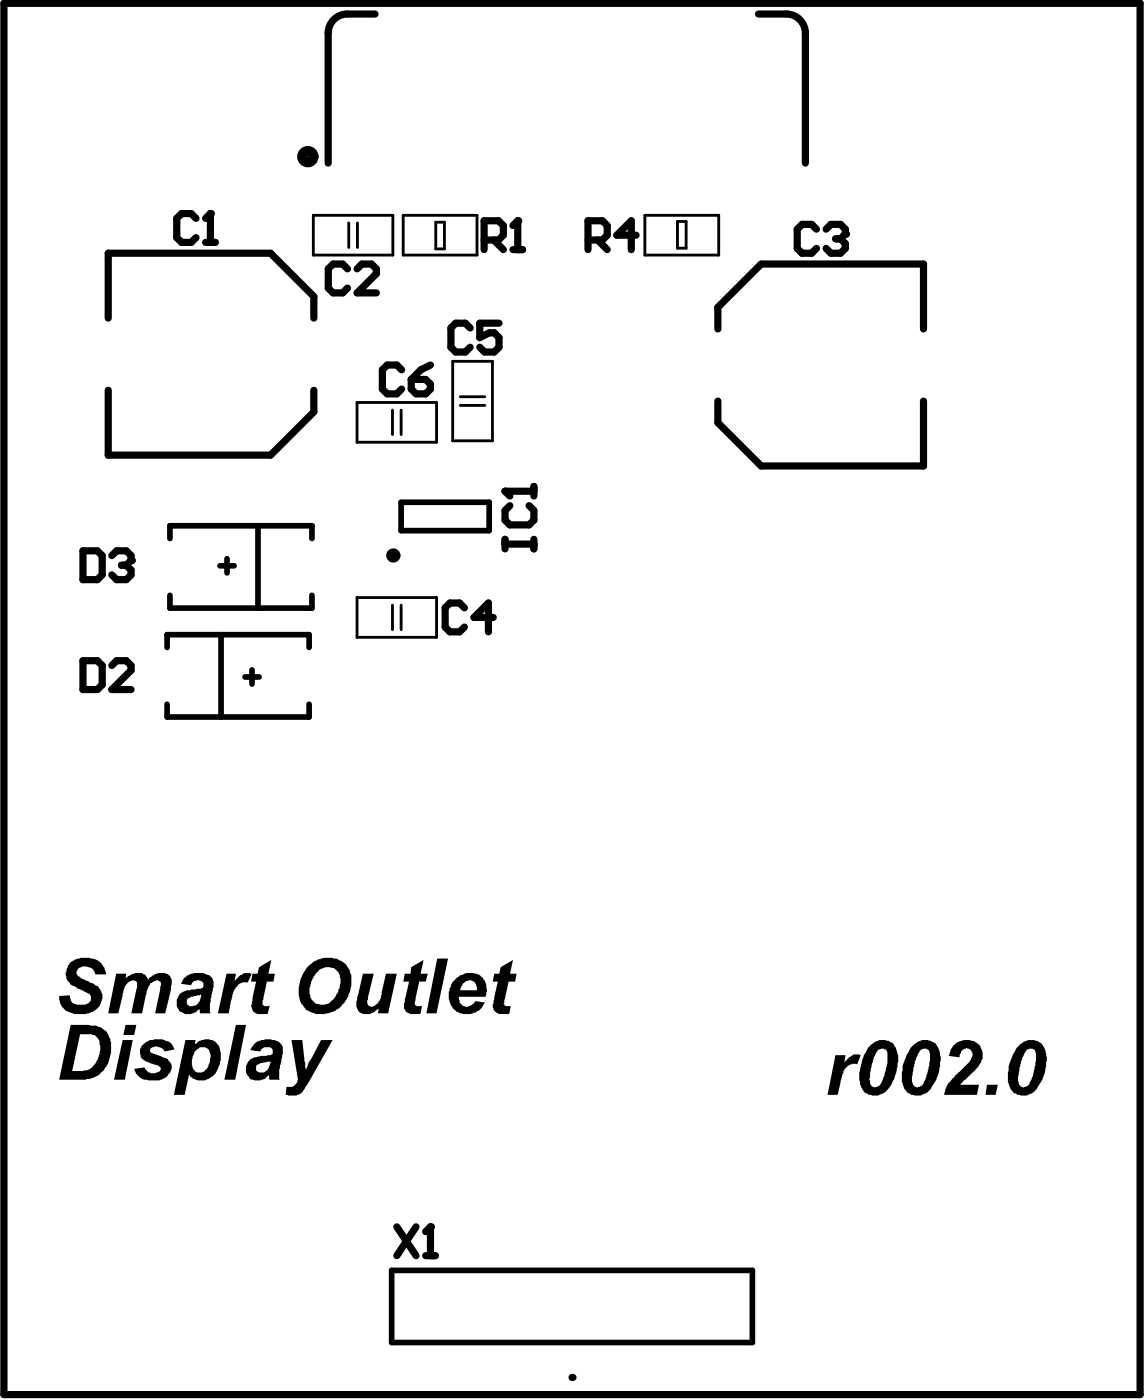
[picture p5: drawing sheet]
<svg xmlns="http://www.w3.org/2000/svg" width="134mm" height="164mm" viewBox="0 0 134 164" stroke-linecap="round" stroke-linejoin="round" font-family="sans-serif">
<path d="M.5 .4h133v163h-133z" fill="none" stroke="#000" stroke-width=".84"/>
<g fill="#fff">
<circle cx="49" cy="41.2" r=".83"/>
<circle cx="52.8" cy="126.4" r=".83"/>
<circle cx="62.5" cy="97.3" r=".83"/>
<circle cx="69.3" cy="97.3" r=".83"/>
<circle cx="66.3" cy="12.4" r=".83"/>
<circle cx="60.4" cy="44" r=".83"/>
<circle cx="41.3" cy="55" r=".83"/>
</g>
<path d="M47 58.9h10.3v3.3h-10.3zM19.6 75.9v-1.5h16.6v1.5M19.9 63.1v-1.5h16.6v1.5M19.9 69.8v1.5h16.6v-1.5M25.7 66.3h1.7M25.9 74.4v9.6M26.6 65.5v1.6M28.7 79.3h1.6M29.5 78.5v1.7M30.2 61.6v9.7M19.6 82.5v1.5h16.6v-1.5M45.9 148.9h42.2v8.4h-42.2z" fill="none" stroke="#000" stroke-width=".66"/>
<g fill="none" stroke="#000" stroke-width=".84">
<path d="M43.9 1.6h-3.2a2.24 2.24 0 0 0-2.3 2.3v15.2M88.8 1.6h3.3a2.24 2.24 0 0 1 2.2 2.3v15.2M12.7 37.3v-7.6h19l5 5v2.6M22.9 25.6l-.5-.6h-1.1l-.6 .6v2.2l.6 .6h1.1l.5-.6M24.1 28.4h1.1M24.1 25.6l.5-.6v3.4M40.7 31.5l-.6-.6h-1.1l-.6 .6v2.3l.6 .5h1.1l.6-.5M41.8 31.5l.6-.6h1.1l.6 .6v.6l-2.3 2.2h2.3M55 38.4l-.5-.5h-1.1l-.6 .5v2.3l.6 .5h1.1l.5-.5M56.7 28.1h1.7l.5-.5v-1.2l-.5-.5h-1.7v3.3M57.8 28.1l1.1 1.1M58.4 37.9h-2.2v1.7l1.1-.6h.6l.5 .6v1.1l-.5 .5h-1.2l-.5-.5"/>
<path d="M60.1 26.4l.5-.5v3.3M60.1 29.2h1.1M68.8 28.1h1.7l.6-.5v-1.2l-.6-.5h-1.7v3.3M70 28.1l1.1 1.1M74.5 27.6h-2.3l1.7-1.7v3.3M84 38.5v-2.5l5.1-5.1h19v7.6M95.6 26.9l-.6-.6h-1.1l-.6 .6v2.2l.6 .6h1.1l.6-.6M96.7 26.9l.6-.6h1.1l.6 .6v.5l-.6 .6M97.8 28h.6M98.4 28l.6 .5v.6l-.6 .6h-1.1l-.6-.6M12.7 45.7v7.6h19l5-5v-2.6M47 43.3l-.5-.5h-1.2l-.5 .5v2.3l.5 .5h1.2l.5-.5"/>
<path d="M48.1 44.5h1.7l.6 .5v.6l-.6 .5h-1.1l-.6-.5zM50.4 42.8l-1.1 .5-1.2 1.2M59.7 59.2l-.6 .6v1.1l.6 .6h2.2l.6-.6v-1.1l-.6-.6M62.5 57v1.1M62.5 57.6h-3.4l.6 .5M84 47v2.5l5.1 5.1h19v-7.6M9.7 64.5h1.7l.6 .6v2.3l-.6 .5h-1.7zM9.7 77.4h1.7l.6 .6v2.2l-.6 .6h-1.7zM13.1 78l.6-.6h1.1l.5 .6v.5l-2.2 2.3h2.2M13.1 65.1l.6-.6h1.1l.5 .6v.6l-.5 .5M14.2 66.2h.6M14.8 66.2l.5 .6v.6l-.5 .5h-1.1l-.6-.5"/>
<path d="M54.4 71.2l-.6-.5h-1.1l-.6 .5v2.3l.6 .5h1.1l.6-.5M57.7 72.3h-2.2l1.7-1.6v3.3M59.1 63.2v1.1M59.1 63.8h3.4M62.5 63.2v1.1M46.5 143.8l2.2 3.3M48.7 143.8l-2.2 3.3M49.8 147.1h1.2M49.8 144.3l.6-.5v3.3"/>
</g>
<g fill="none" stroke="#000" stroke-width=".33">
<path d="M36.7 25.2h9.3v4.7h-9.3zM40.8 26.1v2.9M41.8 26.1v2.9M47.2 25.2h8.6v4.7h-8.6zM51 26h1v3.2h-1zM75.5 25.2h8.6v4.7h-8.6zM79.3 26h1v3.1h-1zM41.8 47.2h9.3v4.6h-9.3zM46 48.1v2.8M47 48.1v2.8M53 42.3h4.7v9.4h-4.7zM53.9 47.5h2.9"/>
<path d="M53.9 46.5h2.9M41.8 70h9.3v4.7h-9.3zM46 70.9v2.9M47 70.9v2.9"/>
</g>
<g fill="#000">
<path d="M8.4 112.7a3.2 3.2 0 0 1 3.5 .2l.3 .5 .2 .8h-1.2v-.1a.85 .85 0 0 0-.9-.8 .9 .9 0 0 0-1.1 .2l-.1 .1a.54 .54 0 0 0-.1 .5 .54 .54 0 0 0 .4 .4l.1 .2 .8 .2 .2 .2a2.22 2.22 0 0 1 1.2 .8 1.48 1.48 0 0 1 0 1.7v.1a2.56 2.56 0 0 1-2.6 1.1l-.6-.1a1.91 1.91 0 0 1-1.6-1.8v-.2l1.3-.1v.1a.95 .95 0 0 0 .6 .9h.1a1.75 1.75 0 0 0 1.7-.2v-.2a.74 .74 0 0 0-.5-.9l-.8-.4h-.2l-.3-.3a.98 .98 0 0 1-.8-.6l-.2-.4a2.16 2.16 0 0 1 .5-1.9zM13.6 114.1h1.2l-.1 .6a1.97 1.97 0 0 1 2-.6l.4 .2 .2 .4v.2a1.73 1.73 0 0 1 2.6-.6 1.38 1.38 0 0 1 .1 1.4l-.7 3h-1.1l.6-3.3a.34 .34 0 0 0 0-.3 .34 .34 0 0 0-.3-.2h-.2a1.63 1.63 0 0 0-1.1 1.1l-.6 2.7h-1.2l.6-3a.87 .87 0 0 0-.1-.8 .93 .93 0 0 0-1.2 .6h-.1l-.2 .5-.5 2.7h-1.2zM26.5 114.1h1.1l-.1 .9 .1-.2a1.8 1.8 0 0 1 1.1-.8l.8 .1-.5 1.1v-.1a1.48 1.48 0 0 0-1.6 1.1l-.2 .3-.4 2.2h-1.3zM30.3 113.3l1.5-.8-.4 1.6h.8l-.2 .9h-.7l-.5 2.1-.1 .1a.51 .51 0 0 0 .3 .7l.6-.1-.3 1h-.4a1.84 1.84 0 0 1-1.3-.2l-.2-.8 .1-.1 .1-.8 .4-1.9h-.6l.2-.9h.6zM42.5 114.1h1.3l-.7 2.9a.59 .59 0 0 0-.1 .7 .59 .59 0 0 0 .6 .3l.2-.1a1.51 1.51 0 0 0 .8-1.2l.6-2.6h1.3l-1.1 4.6h-1.1v-.6a2.01 2.01 0 0 1-1.7 .7 1.24 1.24 0 0 1-.8-1.7v-.3l.1-.1zM48.1 113.3l1.5-.8-.4 1.6h.9l-.3 .9h-.7l-.5 2.4a.42 .42 0 0 0 .1 .4 .42 .42 0 0 0 .5 .1l.2-.1-.2 .9v.1h-.6a1.03 1.03 0 0 1-1.1-.3 1.03 1.03 0 0 1-.1-1.1v-.4l.5-2h-.7l.2-.9h.7zM51.2 112.3h1.3l-1.4 6.4h-1.2zM58.6 113.3l1.5-.8-.4 1.6h.8l-.2 .9h-.7l-.5 2-.1 .1v.5v.1a.56 .56 0 0 0 .8 .1l-.2 .9v.1h-.4a1.84 1.84 0 0 1-1.3-.2v-.1a.91 .91 0 0 1-.1-1l.5-2.5h-.6l.2-.9h.6zM16.8 122.3a2.83 2.83 0 0 1 3.1-.2l.1 .1 .4 .8-1.1 .2v-.1a1.36 1.36 0 0 0-1.6-.3 .42 .42 0 0 0 .2 .7l1 .3a1.48 1.48 0 0 1 1 .6 1.04 1.04 0 0 1-.2 1.5l-.1 .2a2.81 2.81 0 0 1-2.1 .5h-.1a2.01 2.01 0 0 1-1.4-.8l-.3-.6 1.2-.1a1.15 1.15 0 0 0 1.5 .6l.4-.2v-.3a.97 .97 0 0 0-.8-.5l-1-.4a1.03 1.03 0 0 1-.6-1 1.05 1.05 0 0 1 .4-.9zM27.6 120.1h1.2l-1.3 6.4h-1.2zM34.1 121.9h1.3l.4 3.5 .4-.9 1.4-2.6h1.3l-2.9 5.2-.2 .2a1.64 1.64 0 0 1-2.2 1h-.1v-.9a1.11 1.11 0 0 0 1.4-.9zM97.8 123.6h1.2l-.2 1 .1-.2a1.74 1.74 0 0 1 1.7-.8h.2l-.4 1.1h-.1a1.42 1.42 0 0 0-1.6 1l-.1 .3-.5 2.3h-1.2z"/>
<path d="M111.9 122.2a2.17 2.17 0 0 1 2.9 .4 1.94 1.94 0 0 1-.2 2.2l-.5 .7-1.2 1.1-.5 .5h2.2l-.2 1.2h-3.9l.1-.3a3.2 3.2 0 0 1 1.1-1.7l.6-.7a4.9 4.9 0 0 0 1.5-1.7 .8 .8 0 0 0-.7-1.1v.1a.55 .55 0 0 0-.6 .5l-.2 .2v.3l-1.2-.2 .1-.2a1.96 1.96 0 0 1 .7-1.2zM115.6 127.1h1.2l-.2 1.2h-1.2z"/>
<path d="M22 117a.57 .57 0 0 0 0 .8 .57 .57 0 0 0 .8 0h.2l.1-.2a.96 .96 0 0 0 .4-.7l.1-.4-1.2 .3zM21.5 114.6l.2-.1a2.36 2.36 0 0 1 2.7-.2 1.22 1.22 0 0 1 .5 1.6l-.3 1.7v1l.1 .1h-1.3l-.1-.5a1.1 1.1 0 0 1-.8 .5 1.34 1.34 0 0 1-1.8-1.6 1.53 1.53 0 0 1 1.5-1.1l1-.1a.46 .46 0 0 0 .6-.5v-.2a.73 .73 0 0 0-.8-.3 .55 .55 0 0 0-.6 .5l-1.2-.1z"/>
<path d="M37.3 113.7a3.8 3.8 0 0 0-1.1 2.8h.1a1.33 1.33 0 0 0 1.6 1.2 2.28 2.28 0 0 0 1.4-.9l.3-.6v-.2a2.02 2.02 0 0 0-.3-2.4 1.47 1.47 0 0 0-1.5-.1h-.2zM36.2 113.1l.3-.2a.55 .55 0 0 1 .6-.3v-.1a3.5 3.5 0 0 1 2.6 0 2.61 2.61 0 0 1 1.4 2.7v.5a4.2 4.2 0 0 1-1.9 2.8 3.6 3.6 0 0 1-2.4 .2h-.2a1.57 1.57 0 0 1-1.1-.9l-.2-.2a3.6 3.6 0 0 1-.1-2.8v-.2l.6-1.1z"/>
<path d="M54.2 115.2l-.3 .7v.1h1.9v-.2a.92 .92 0 0 0-.6-.9h-.5zM53.6 114.5a2.34 2.34 0 0 1 2.9 0l.1 .3 .2 .1 .1 .5 .1 .7-.2 .7h-3.1v.2a1.01 1.01 0 0 0 1 1l.7-.4 .3-.3 1.1 .2-.1 .1a1.61 1.61 0 0 1-1.2 1.1 2.08 2.08 0 0 1-3-2.2l.1-.6 .2-.3a2.11 2.11 0 0 1 .8-1.1z"/>
<path d="M9.4 121.2l-1 4.3h1.1a1.99 1.99 0 0 0 1.8-1.2l.2-.2v-.1a2.49 2.49 0 0 0-.1-2.4l-.2-.2a.32 .32 0 0 0-.4-.1l-.1-.1zM8.3 120.1h2.1l.2 .1a2.48 2.48 0 0 1 1.6 .5v.1a1.16 1.16 0 0 1 .6 .7v.1a4.8 4.8 0 0 1-.1 3.1h-.1a3 3 0 0 1-2.4 1.7l-.1 .1h-3.2z"/>
<path d="M14.7 120.1h1.3l-.3 1.2h-1.3zM14.4 121.9h1.1l-.9 4.6h-1.3z"/>
<path d="M21.7 121.9h1.2l-.1 .5 .1-.1a2.11 2.11 0 0 1 2.1-.4l.2 .1a1.99 1.99 0 0 1 .6 1.8 3.4 3.4 0 0 1-1 2.4 2.1 2.1 0 0 1-2.5 0l-.2-.3-.5 2.4h-1.2zM23.1 123h-.1a2.22 2.22 0 0 0-.4 2v.2a.87 .87 0 0 0 1.5 .1l.1-.1a1.82 1.82 0 0 0 .4-1.1l.1-.2v-.3l-.1-.1a.73 .73 0 0 0-.9-.8 .32 .32 0 0 0-.5 .2z"/>
<path d="M30.2 124.7l-.1 .1a.56 .56 0 0 0 0 .7 .56 .56 0 0 0 .6 .2l.4-.1 .3-.4 .3-.6v-.3v.1l-1.2 .2zM30.1 122h.1a2.87 2.87 0 0 1 2.5 .1 1.41 1.41 0 0 1 .4 1.5h-.1v.4a6.4 6.4 0 0 0-.3 2.2v.2l.1 .1h-1.2l-.1-.1v-.4h-.1a1.66 1.66 0 0 1-1.8 .5 .95 .95 0 0 1-.7-.7 1.54 1.54 0 0 1 .5-1.7l.3-.2 .8-.2 1.2-.1a.51 .51 0 0 0 .2-.6l-.1-.1a.96 .96 0 0 0-.8-.2l-.3 .1-.2 .4-1.2-.2 .3-.5z"/>
<path d="M102.9 123a4.1 4.1 0 0 0-.9 2.1v.1l-.2 1.2 .1 .3a.68 .68 0 0 0 .3 .7h.3a.95 .95 0 0 0 .8-.7 8.6 8.6 0 0 0 .6-3v-.1a.6 .6 0 0 0-.5-.7zM102.1 122.3a1.98 1.98 0 0 1 2.5 0 3.1 3.1 0 0 1 .5 2.5 6.1 6.1 0 0 1-1.3 3.1h-.1a1.84 1.84 0 0 1-2.8-.3 3.8 3.8 0 0 1 0-2.9v-.6l.2-.3a2.89 2.89 0 0 1 1-1.5z"/>
<path d="M107.9 123h-.1a4.9 4.9 0 0 0-.8 2l-.1 .1v.8a1.52 1.52 0 0 0 0 1.3l.2 .2a.81 .81 0 0 0 1.1-.7 2.69 2.69 0 0 0 .4-1.4h.1v-.3l.1-.1 .1-1.2a.67 .67 0 0 0-.4-.7v-.1zM107.1 122.3a1.85 1.85 0 0 1 2.6 .2 4.2 4.2 0 0 1 .4 2.5l-.1 .2a5 5 0 0 1-1.5 2.8 1.59 1.59 0 0 1-1.6 .3h-.2l-.2-.2h-.2a2.59 2.59 0 0 1-.7-2.3 5.8 5.8 0 0 1 1.3-3.3z"/>
<path d="M120.3 123h-.1a4.9 4.9 0 0 0-.8 2v.1l-.2 1.1v.5l.1 .1a.57 .57 0 0 0 .3 .6 .57 .57 0 0 0 .6-.1l.3-.3 .1-.2a8.2 8.2 0 0 0 .7-3.4l-.1-.3a.73 .73 0 0 0-.9-.1zM119.5 122.3a1.85 1.85 0 0 1 2.6 .2 4.2 4.2 0 0 1 .4 2.5l-.1 .2a5 5 0 0 1-1.4 2.8h-.1a1.59 1.59 0 0 1-1.5 .3h-.3l-.2-.2h-.1a2.59 2.59 0 0 1-.8-2.3 5.8 5.8 0 0 1 1.4-3.3z"/>
<circle cx="24.6" cy="25" r=".42"/>
<circle cx="60.6" cy="25.9" r=".42"/>
<circle cx="99" cy="27.4" r=".42"/>
<circle cx="59.1" cy="57.6" r=".42"/>
<circle cx="15.3" cy="65.7" r=".42"/>
<circle cx="50.4" cy="143.8" r=".42"/>
<circle cx="67" cy="161.4" r=".42"/>
</g>
<circle cx="36" cy="18.4" r=".66" fill="none" stroke="#000" stroke-width="1.2"/>
<circle cx="46" cy="65.1" r=".42" fill="none" stroke="#000" stroke-width=".83"/>
</svg>
